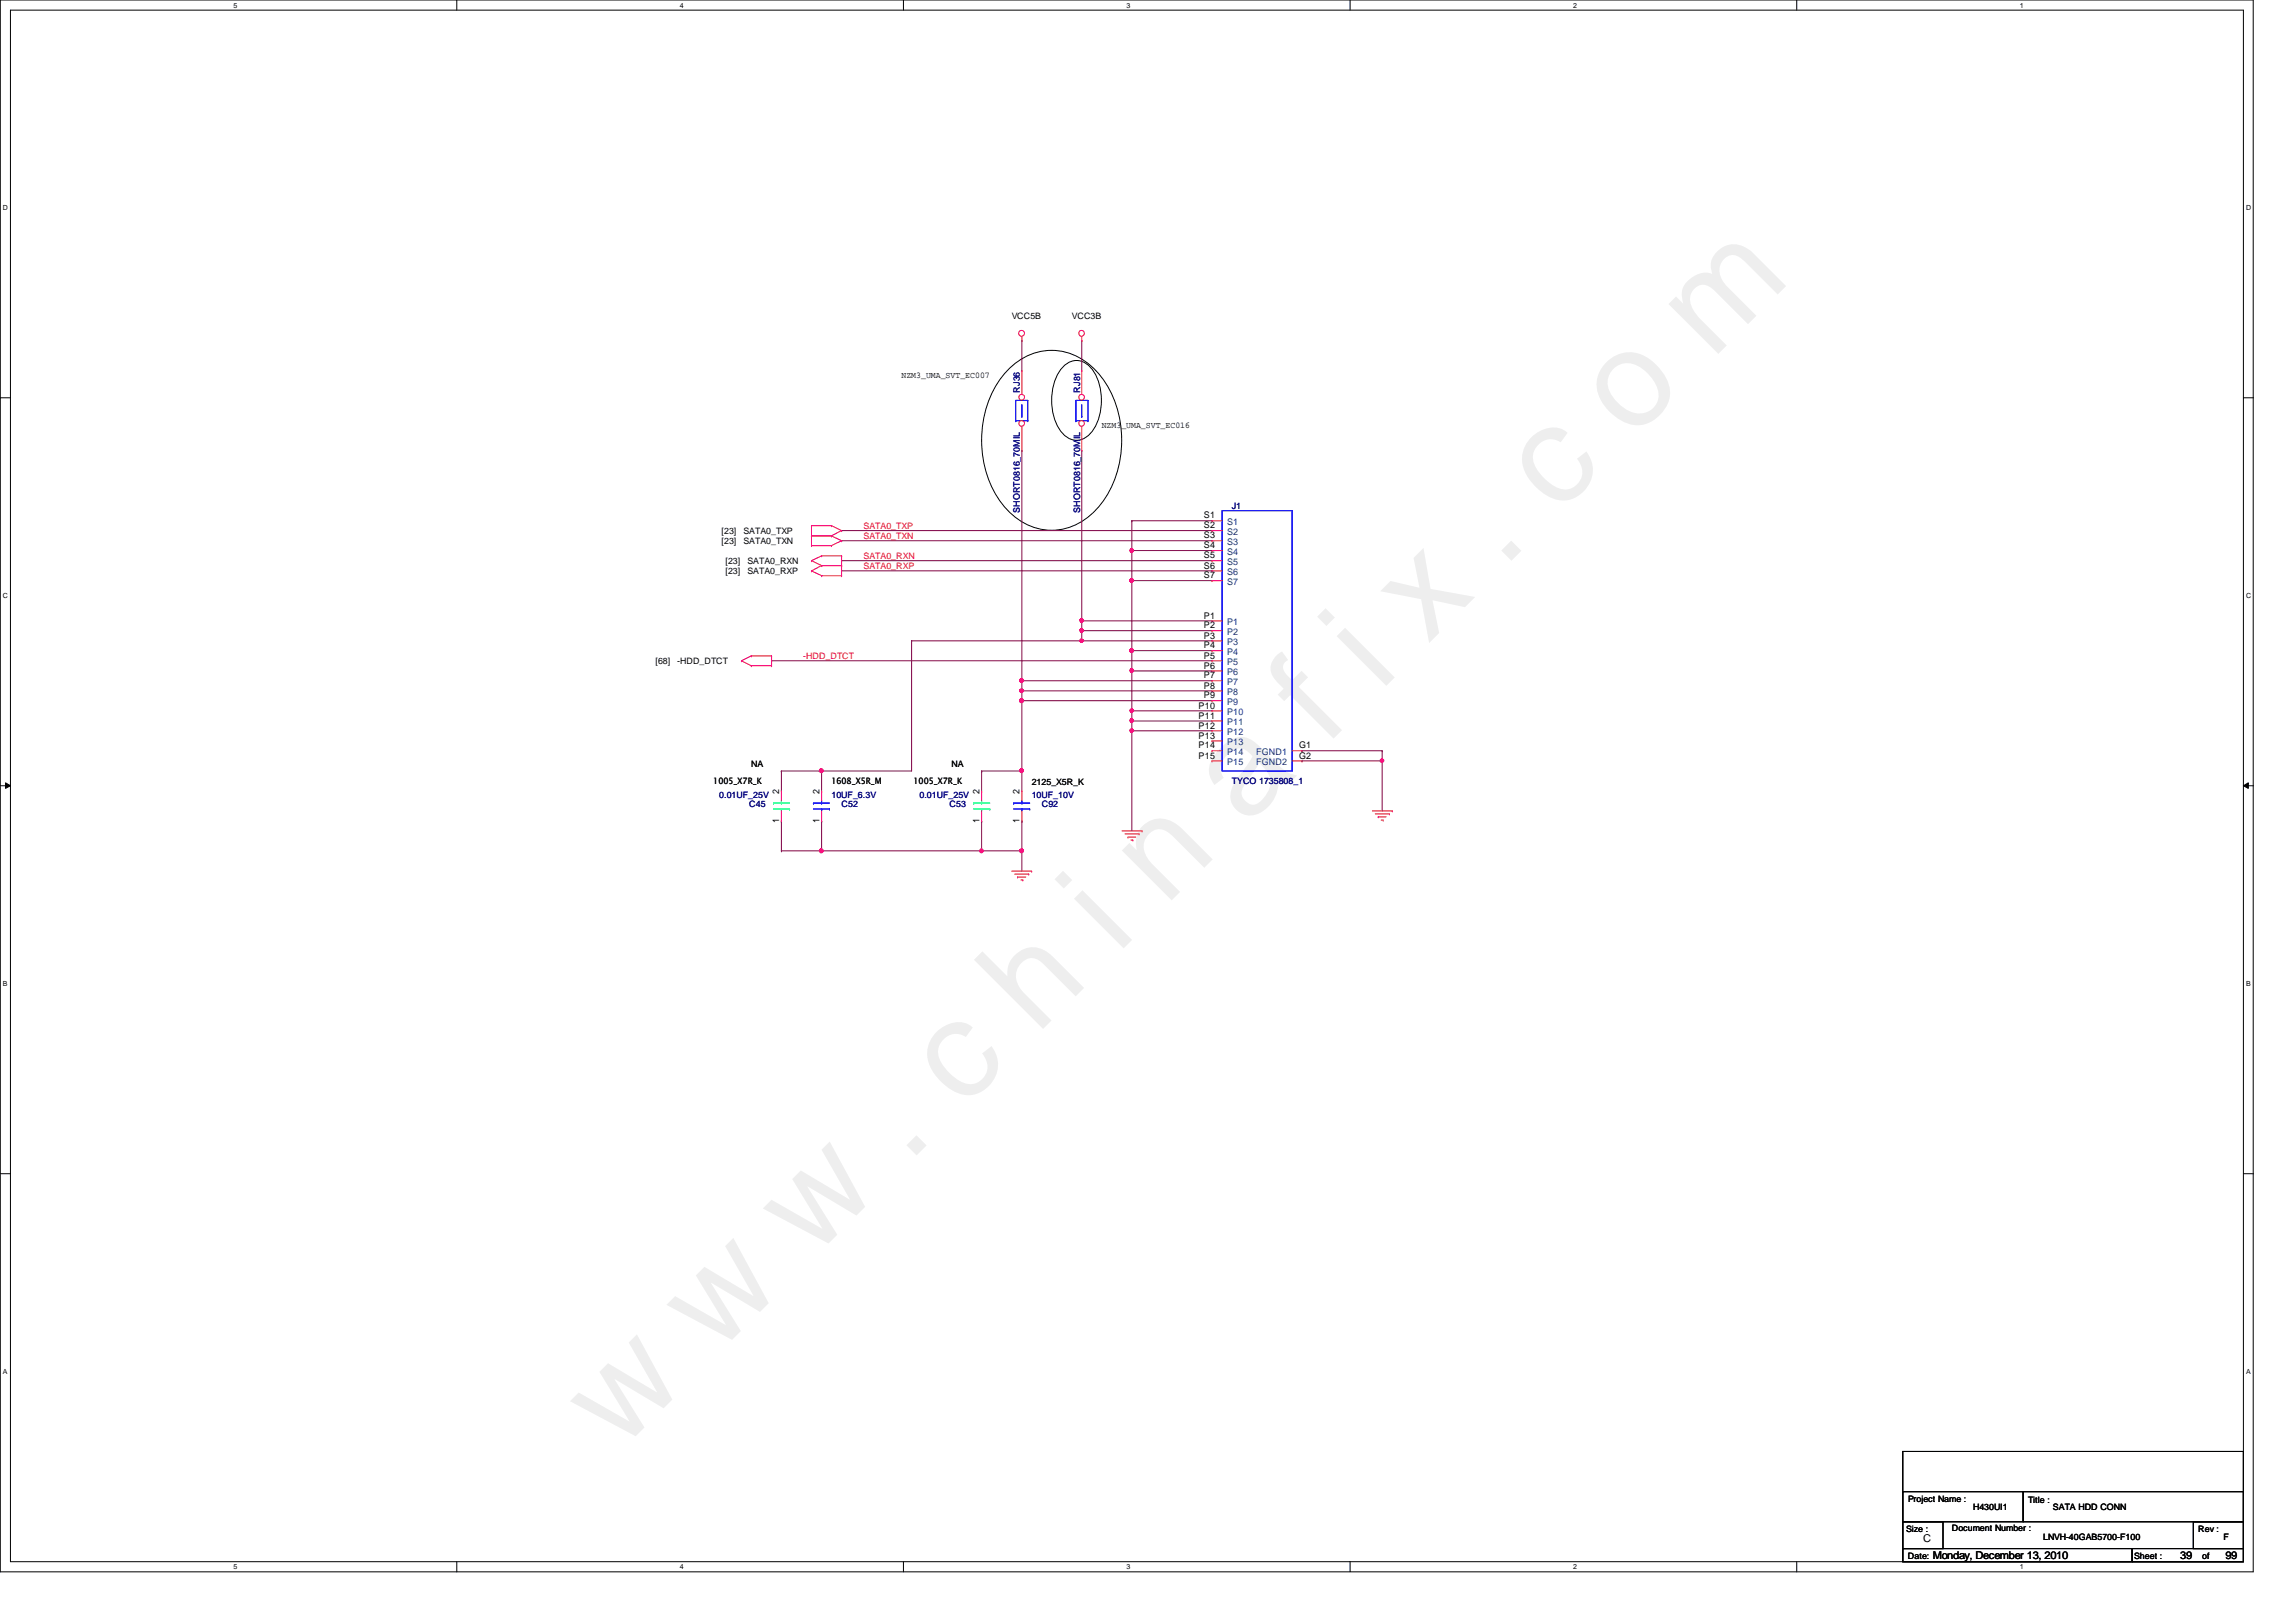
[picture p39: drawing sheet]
<svg xmlns="http://www.w3.org/2000/svg" width="297mm" height="210mm" viewBox="0 0 297 210" stroke-linecap="round" stroke-linejoin="round" font-family="sans-serif">
<defs><g id="words">
<text font-size="17.6" fill="#f0f" x="80.1" y="188" transform="rotate(-45 80.1 188)">w w w . c h i n a f i x . c o m</text>
<g font-size="1.4">
<text x="248.8" y="199.5">C</text>
<text x="250.1" y="201.7">Monday, December 13, 2010</text>
<text x="282.1" y="201.7">39</text>
<text x="287.9" y="201.7">99</text>
</g>
<g font-size="1.2">
<text x="155.7" y="68.4">S2</text>
<text x="155.7" y="71">S4</text>
<text x="155.7" y="69.7">S3</text>
<text x="155.7" y="67.1">S1</text>
<text x="155.7" y="72.3">S5</text>
<text x="155.7" y="73.6">S6</text>
<text x="155.7" y="74.8">S7</text>
<text x="155.7" y="80.1">P1</text>
<text x="155.7" y="81.3">P2</text>
<text x="155.7" y="82.6">P3</text>
<text x="155.7" y="83.9">P4</text>
<text x="155.7" y="85.2">P5</text>
<text x="155.7" y="86.5">P6</text>
<text x="155.7" y="87.8">P7</text>
<text x="155.7" y="89.1">P8</text>
<text x="155.1" y="91.7">P10</text>
<text x="155.1" y="93">P11</text>
<text x="155.1" y="94.3">P12</text>
<text x="155.1" y="95.6">P13</text>
<text x="155.7" y="90.4">P9</text>
<text x="155.1" y="96.9">P14</text>
<text x="155.1" y="98.2">P15</text>
<text x="168.1" y="98.2">G2</text>
<text x="168.1" y="96.9">G1</text>
<text x="100.8" y="106.5" transform="rotate(-90 100.8 106.5)">1</text>
<text x="100.8" y="102.7" transform="rotate(-90 100.8 102.7)">2</text>
<text x="106" y="106.5" transform="rotate(-90 106 106.5)">1</text>
<text x="106" y="102.7" transform="rotate(-90 106 102.7)">2</text>
<text x="126.7" y="106.5" transform="rotate(-90 126.7 106.5)">1</text>
<text x="126.7" y="102.7" transform="rotate(-90 126.7 102.7)">2</text>
<text x="131.9" y="106.5" transform="rotate(-90 131.9 106.5)">1</text>
<text x="131.9" y="102.7" transform="rotate(-90 131.9 102.7)">2</text>
</g>
<g font-size="1.2" fill="#004080">
<text x="158.7" y="69.2">S2</text>
<text x="158.7" y="71.8">S4</text>
<text x="158.7" y="70.5">S3</text>
<text x="158.7" y="67.9">S1</text>
<text x="158.7" y="73.1">S5</text>
<text x="158.7" y="74.4">S6</text>
<text x="158.7" y="75.7">S7</text>
<text x="158.7" y="80.9">P1</text>
<text x="158.7" y="82.2">P2</text>
<text x="158.7" y="83.5">P3</text>
<text x="158.7" y="84.8">P4</text>
<text x="158.7" y="86.1">P5</text>
<text x="158.7" y="87.4">P6</text>
<text x="158.7" y="88.6">P7</text>
<text x="158.7" y="90">P8</text>
<text x="158.7" y="91.2">P9</text>
<text x="158.7" y="92.5">P10</text>
<text x="158.7" y="93.9">P11</text>
<text x="158.7" y="95.1">P12</text>
<text x="158.7" y="96.4">P13</text>
<text x="158.7" y="97.7">P14</text>
<text x="158.7" y="99">P15</text>
<text x="162.5" y="99">FGND2</text>
<text x="162.5" y="97.7">FGND1</text>
</g>
<g font-size="1.1">
<text x="130.9" y="41.3">VCC5B</text>
<text x="138.7" y="41.3">VCC3B</text>
<text x="116.6" y="48.9">NZM3_UMA_SVT_EC007</text>
<text x="142.5" y="55.4">NZM3_UMA_SVT_EC016</text>
<text x="93.3" y="69.1">[23]</text>
<text x="93.3" y="70.4">[23]</text>
<text x="96.2" y="69.1">SATA0_TXP</text>
<text x="96.2" y="70.4">SATA0_TXN</text>
<text x="93.8" y="73">[23]</text>
<text x="93.8" y="74.3">[23]</text>
<text x="96.7" y="73">SATA0_RXN</text>
<text x="96.7" y="74.3">SATA0_RXP</text>
<text x="84.8" y="86">[68]</text>
<text x="87.6" y="86">-HDD_DTCT</text>
<text x="92.3" y="101.5">1005_X7R_K</text>
<text x="97.2" y="99.3">NA</text>
<text x="107.6" y="101.5">1608_X5R_M</text>
<text x="118.2" y="101.5">1005_X7R_K</text>
<text x="123.1" y="99.3">NA</text>
<text x="133.5" y="101.6">2125_X5R_K</text>
<text x="246.8" y="194.4">Project Name :</text>
<text x="255.3" y="195.4">H430UI1</text>
<text x="262.4" y="194.5">Title :</text>
<text x="265.6" y="195.4">SATA HDD CONN</text>
<text x="246.6" y="198.3">Size :</text>
<text x="246.8" y="201.8">Date:</text>
<text x="252.5" y="198.2">Document Number :</text>
<text x="264.3" y="199.3">LNVH-40GAB5700-F100</text>
<text x="276.1" y="201.8">Sheet :</text>
<text x="284.4" y="198.3">Rev :</text>
<text x="284.9" y="201.8">of</text>
<text x="287.7" y="199.3">F</text>
</g>
<g font-size="1.1" fill="#000080">
<text x="131.9" y="50.8" transform="rotate(-90 131.9 50.8)">RJ36</text>
<text x="139.7" y="50.8" transform="rotate(-90 139.7 50.8)">RJ81</text>
<text x="159.4" y="65.9">J1</text>
<text x="131.9" y="66.3" transform="rotate(-90 131.9 66.3)">SHORT0816_70MIL</text>
<text x="139.7" y="66.3" transform="rotate(-90 139.7 66.3)">SHORT0816_70MIL</text>
<text x="159.4" y="101.5">TYCO 1735808_1</text>
<text x="93" y="103.2">0.01UF_25V</text>
<text x="96.9" y="104.5">C45</text>
<text x="107.6" y="103.2">10UF_6.3V</text>
<text x="108.9" y="104.5">C52</text>
<text x="119" y="103.2">0.01UF_25V</text>
<text x="122.8" y="104.5">C53</text>
<text x="133.5" y="103.2">10UF_10V</text>
<text x="134.8" y="104.5">C92</text>
</g>
<g font-size="1.1" fill="#f00">
<text x="111.7" y="68.4">SATA0_TXP</text>
<text x="111.7" y="69.7">SATA0_TXN</text>
<text x="111.7" y="72.3">SATA0_RXN</text>
<text x="111.7" y="73.6">SATA0_RXP</text>
<text x="103.9" y="85.3">-HDD_DTCT</text>
</g>
<g font-size=".9">
<text x="30.2" y="1">5</text>
<text x="88" y="1">4</text>
<text x="145.8" y="1">3</text>
<text x="203.5" y="1">2</text>
<text x="261.3" y="1">1</text>
<text x=".4" y="27.2">D</text>
<text x="290.6" y="27.2">D</text>
<text x=".4" y="77.3">C</text>
<text x="290.6" y="77.3">C</text>
<text x=".4" y="127.6">B</text>
<text x="290.6" y="127.6">B</text>
<text x=".4" y="177.8">A</text>
<text x="290.6" y="177.8">A</text>
<text x="30.2" y="203.1">5</text>
<text x="88" y="203.1">4</text>
<text x="145.8" y="203.1">3</text>
<text x="203.5" y="203.1">2</text>
<text x="261.3" y="203.1">1</text>
</g>
</g></defs>
<path d="M0 0h291.5v203.4h-291.5zM1.4 1.3h288.8v200.8h-288.8z" fill="none" stroke="#000" stroke-width=".13"/>
<g fill="#fff">
<path d="M30.2 .2h.5v1h-.5z"/>
<path d="M30.2 202.3h.5v1h-.5z"/>
</g>
<path d="M59.1 0v1.3M59.1 202.1v1.3" fill="none" stroke="#000" stroke-width=".13"/>
<g fill="#fff">
<path d="M88 .2h.5v1h-.5z"/>
<path d="M88 202.3h.5v1h-.5z"/>
</g>
<path d="M116.9 0v1.3M116.9 202.1v1.3" fill="none" stroke="#000" stroke-width=".13"/>
<g fill="#fff">
<path d="M145.8 .2h.5v1h-.5z"/>
<path d="M145.8 202.3h.5v1h-.5z"/>
</g>
<path d="M174.7 0v1.3M174.7 202.1v1.3" fill="none" stroke="#000" stroke-width=".13"/>
<g fill="#fff">
<path d="M203.5 .2h.5v1h-.5z"/>
<path d="M203.5 202.3h.5v1h-.5z"/>
</g>
<path d="M232.4 0v1.3M232.4 202.1v1.3" fill="none" stroke="#000" stroke-width=".13"/>
<g fill="#fff">
<path d="M261.3 .2h.5v1h-.5z"/>
<path d="M261.3 202.3h.5v1h-.5z"/>
<path d="M.4 26.4h.6v1h-.6z"/>
<path d="M290.6 26.4h.6v1h-.6z"/>
<path d="M.4 76.5h.6v1.1h-.6z"/>
<path d="M290.6 76.5h.6v1.1h-.6z"/>
</g>
<path d="M0 51.5h1.4M290.2 51.5h1.3" fill="none" stroke="#000" stroke-width=".13"/>
<g fill="#fff">
<path d="M.4 126.7h.6v1.1h-.6z"/>
<path d="M290.6 126.7h.6v1.1h-.6z"/>
</g>
<path d="M0 101.7h1.4M.7 101.3l.7 .4-.7 .3zM290.2 101.7l.7-.4v.7zM290.2 101.7h1.3" fill="none" stroke="#000" stroke-width=".13"/>
<path d="M.7 101.3l.7 .4-.7 .3zM290.2 101.7l.7-.4v.7z" fill="#000"/>
<g fill="#fff">
<path d="M.4 177h.5v1h-.5z"/>
<path d="M290.6 177h.5v1h-.5z"/>
</g>
<path d="M0 151.9h1.4M290.2 151.9h1.3M246.2 196.9h5.2v3.5h-5.2zM246.2 193h15.5v3.9h-15.5zM246.2 187.8h44v14.3h-44zM261.7 193h28.5v3.9h-28.5zM283.8 196.9h6.4v3.5h-6.4zM246.2 200.4h29.6v1.7h-29.6zM275.8 200.4h14.4v1.7h-14.4z" fill="none" stroke="#000" stroke-width=".13"/>
<path d="M132.2 58.3v29.8M108.9 68.7h47.9M108.9 70h47.9M108.9 72.6h47.9M108.9 73.9h47.9M99.8 85.5h57" fill="none" stroke="#800040" stroke-width=".13"/>
<path d="M158.1 66.1h9.1v33.7h-9.1z" fill="none" stroke="#00f" stroke-width=".13"/>
<use href="#words"/>
</svg>
